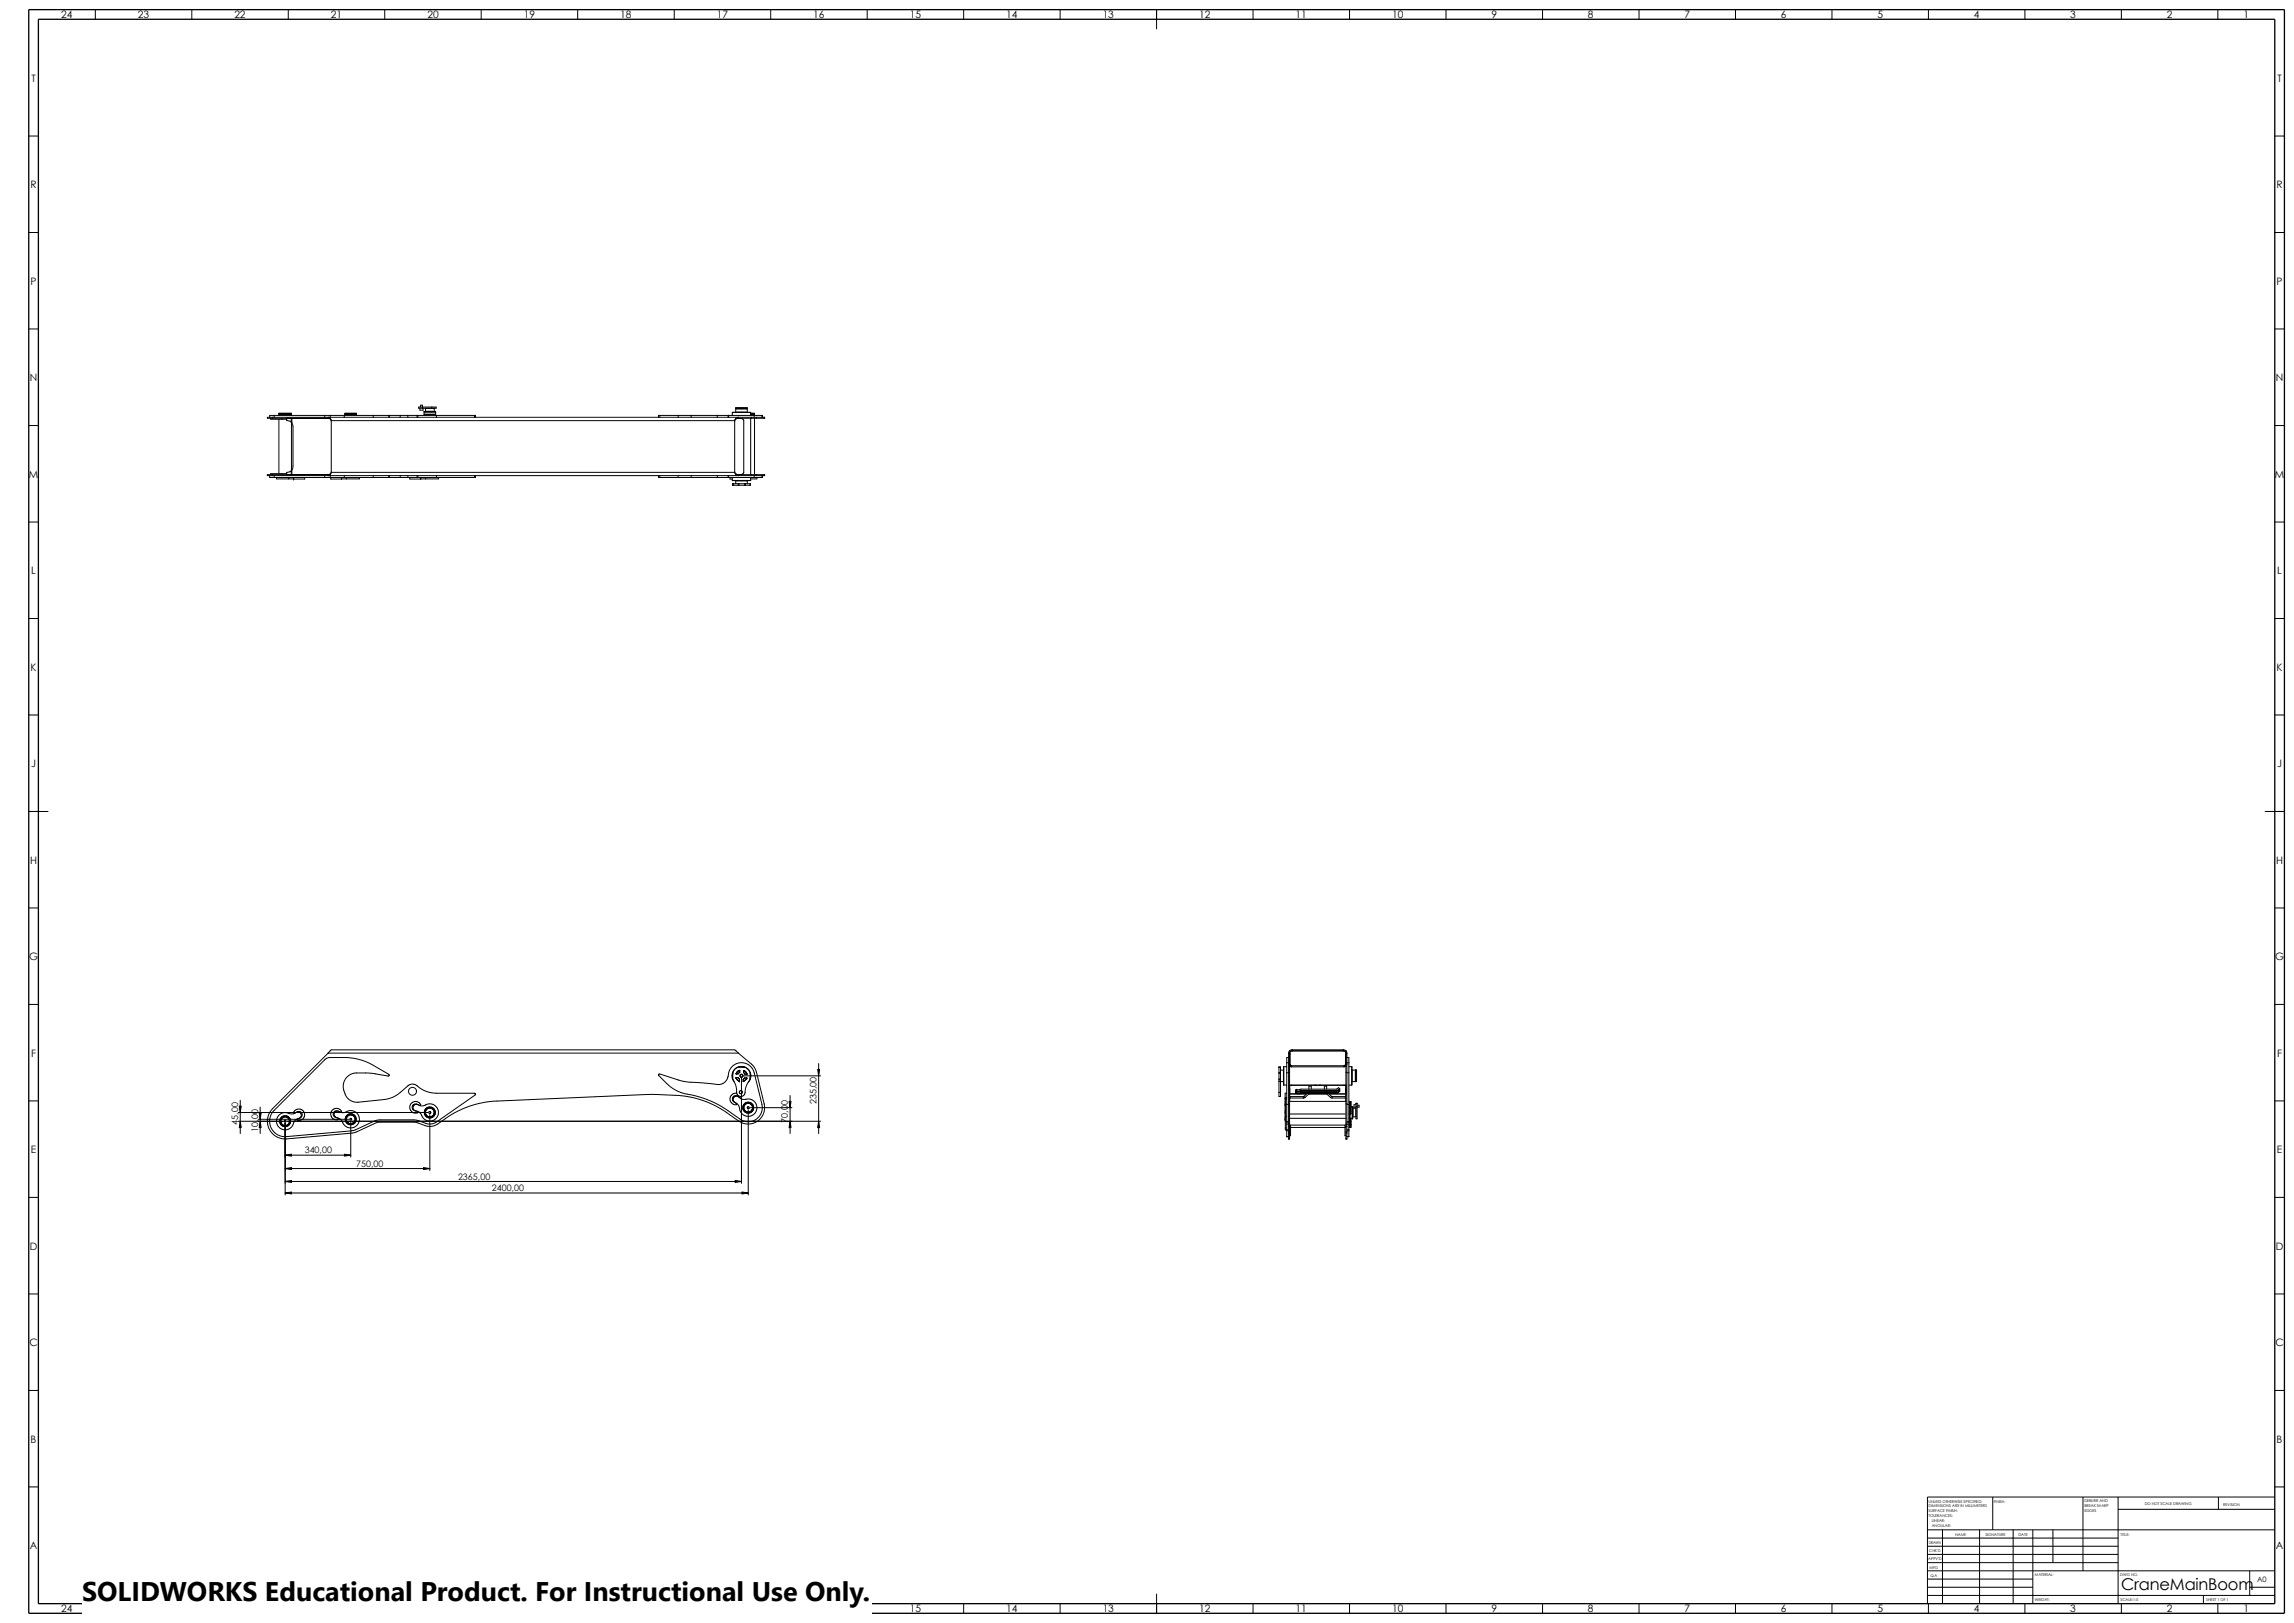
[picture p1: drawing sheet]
<svg xmlns="http://www.w3.org/2000/svg" width="1189mm" height="841mm" viewBox="0 0 1189 841" stroke-linecap="round" stroke-linejoin="round" font-family="sans-serif">
<defs><g id="words">
<text font-size="14" x="43" y="830">SOLIDWORKS Educational Product. For Instructional Use Only.</text>
<text font-size="8.4" x="1099" y="824">CraneMainBoom</text>
<g font-size="5.3">
<text x="32" y="10">24</text>
<text x="71" y="10">23</text>
<text x="121" y="10">22</text>
<text x="171" y="10">21</text>
<text x="221" y="10">20</text>
<text x="271" y="10">19</text>
<text x="321" y="10">18</text>
<text x="371" y="10">17</text>
<text x="421" y="10">16</text>
<text x="471" y="10">15</text>
<text x="521" y="10">14</text>
<text x="571" y="10">13</text>
<text x="621" y="10">12</text>
<text x="671" y="10">11</text>
<text x="721" y="10">10</text>
<text x="773" y="10">9</text>
<text x="823" y="10">8</text>
<text x="873" y="10">7</text>
<text x="923" y="10">6</text>
<text x="973" y="10">5</text>
<text x="1023" y="10">4</text>
<text x="1073" y="10">3</text>
<text x="1123" y="10">2</text>
<text x="1163" y="10">1</text>
<text x="16" y="42">T</text>
<text x="1180" y="42">T</text>
<text x="16" y="98">R</text>
<text x="1180" y="98">R</text>
<text x="16" y="148">P</text>
<text x="1180" y="148">P</text>
<text x="15" y="198">N</text>
<text x="1179" y="198">N</text>
<text x="15" y="248">M</text>
<text x="1179" y="248">M</text>
<text x="16" y="298">L</text>
<text x="1180" y="298">L</text>
<text x="16" y="348">K</text>
<text x="1180" y="348">K</text>
<text x="16" y="398">J</text>
<text x="1180" y="398">J</text>
<text x="16" y="448">H</text>
<text x="1180" y="448">H</text>
<text x="15" y="498">G</text>
<text x="1179" y="498">G</text>
<text x="16" y="548">F</text>
<text x="1180" y="548">F</text>
<text x="16" y="598">E</text>
<text x="1180" y="598">E</text>
<text x="15" y="648">D</text>
<text x="1179" y="648">D</text>
<text x="15" y="698">C</text>
<text x="1179" y="698">C</text>
<text x="16" y="748">B</text>
<text x="1180" y="748">B</text>
<text x="15" y="803">A</text>
<text x="1179" y="803">A</text>
<text x="32" y="836">24</text>
<text x="471" y="836">15</text>
<text x="521" y="836">14</text>
<text x="571" y="836">13</text>
<text x="621" y="836">12</text>
<text x="671" y="836">11</text>
<text x="721" y="836">10</text>
<text x="773" y="836">9</text>
<text x="823" y="836">8</text>
<text x="873" y="836">7</text>
<text x="923" y="836">6</text>
<text x="973" y="836">5</text>
<text x="1023" y="836">4</text>
<text x="1073" y="836">3</text>
<text x="1123" y="836">2</text>
<text x="1163" y="836">1</text>
</g>
<g font-size="4.6">
<text x="423" y="572" transform="rotate(-90 423 572)">235,00</text>
<text x="408" y="582" transform="rotate(-90 408 582)">70,00</text>
<text x="123" y="583" transform="rotate(-90 123 583)">45,00</text>
<text x="134" y="586" transform="rotate(-90 134 586)">10,00</text>
<text x="158" y="598">340,00</text>
<text x="185" y="605">750,00</text>
<text x="237" y="611">2365,00</text>
<text x="255" y="617">2400,00</text>
</g>
<text font-size="3.9" x="1170" y="820">A0</text>
<g font-size="2">
<text x="999" y="779">UNLESS OTHERWISE SPECIFIED:</text>
<text x="1033" y="779">FINISH:</text>
<text x="1080" y="779">DEBURR AND</text>
<text x="999" y="781">DIMENSIONS ARE IN MILLIMETERS</text>
<text x="999" y="784">SURFACE FINISH:</text>
<text x="1080" y="784">EDGES</text>
<text x="1080" y="781">BREAK SHARP</text>
<text x="1112" y="780">DO NOT SCALE DRAWING</text>
<text x="1152" y="780">REVISION</text>
<text x="999" y="786">TOLERANCES:</text>
<text x="1001" y="791">ANGULAR:</text>
<text x="1001" y="789">LINEAR:</text>
<text x="1013" y="796">NAME</text>
<text x="1029" y="796">SIGNATURE</text>
<text x="1046" y="796">DATE</text>
<text x="1099" y="796">TITLE:</text>
<text x="1000" y="800">DRAWN</text>
<text x="999" y="808">APPV'D</text>
<text x="1000" y="804">CHK'D</text>
<text x="1000" y="813">MFG</text>
<text x="1000" y="817">Q.A</text>
<text x="1055" y="817">MATERIAL:</text>
<text x="1099" y="817">DWG NO.</text>
<text x="1055" y="830">WEIGHT:</text>
<text x="1099" y="830">SCALE:1:5</text>
<text x="1143" y="830">SHEET 1 OF 1</text>
</g>
</g></defs>
<g fill="none" stroke="#000" stroke-width=".52">
<path d="M49 5v5M99 5v5M149 5v5M199 5v5M249 5v5M299 5v5M349 5v5M399 5v5M449 5v5M499 5v5M549 5v5M599 5v10"/>
<path d="M649 5v5M699 5v5M749 5v5M799 5v5M849 5v5M899 5v5M949 5v5M999 5v5M1049 5v5M1099 5v5M1149 5v5M15 70h5"/>
<path d="M1179 70h5M15 120h5M1179 120h5M15 170h5M1179 170h5M140 216v-1h106v1M140 217h9M141 216v1M142 215v1M145 214h.1M145 215h6M145 214v1"/>
<path d="M145 217v28M145 214h6M146 217h.1M151 214h.1M151 215h.1M151 217v29M151 214l-6 1M151 219l1 2v21l-1 2M152 217h-3v1h1l1 1M152 217h.1M153 217h.1M154 217h.1"/>
<path d="M156 217h.1M167 217h.1M168 215v1M169 217h.1M170 217h-31v-1h257v1h-14M170 217h.1M171 217h-20v2M171 217l-1-1 1 1M171 217l1 1M171 217h.1M171 215v1M172 218v27"/>
<path d="M172 218h209M178 215v1M179 214h.1M179 214h6M179 215h6M179 215h.1M185 214h.1M185 215h.1M193 215v1M202 215v1M207 215v1M211 215v1"/>
<path d="M216 215v1M217 215v1M217 211h9v1h-9zM218 212v1h1v-1M218 211v-1h1v2M220 213h.1M220 213v2h6v-2M220 215h6M220 213h6M220 215h.1M221 212v1M221 213h.1"/>
<path d="M221 212h.1M224 211v1M225 212h.1M225 213h.1M225 212v1M226 215h.1M226 213h.1M226 215v1M246 215v1M341 216v-1h54v1M342 215v1M351 215v1"/>
<path d="M358 215v1M372 215v1M377 215v1M378 215v1M380 214h9M380 214v1M381 218v27M381 214h.1M381 211h6M381 211l6 1M381 212h.1M381 217l2-1v1h-2"/>
<path d="M381 217v1M381 217h.1M384 217l1 1v27l-1 1h-2M387 211v3M387 212h-6v2M389 215h2M389 214v1M389 217v29M389 214h2M389 216v1M391 214h.1M391 215h.1"/>
<path d="M391 215v1M391 214l-2 1M391 217v29M392 216v1M395 215v1M396 216v1M15 221h5M1179 221h5M140 246v1h106v-1M141 246h.1M142 246v1M143 247v1h15v-1"/>
<path d="M146 245v1M149 245h-9v1M150 247v1M151 244h-1l-1 1v1M151 244v2h20M152 248h.1M152 247v1M153 246h.1M154 246h.1M156 246h.1M167 246h.1M168 246v1"/>
<path d="M169 246h.1M170 246h-31h257h-13M171 246h-1h1M171 246h.1M171 246v1M171 247v1h15v-1M172 245l-1 1M172 245h209M177 247v1M178 246v1M180 247v1M193 246v1"/>
<path d="M202 246v1M207 246v1M211 246v1M212 247v1h15v-1M216 246v1M217 246v1M218 247v1M221 247v1M226 246v1M246 246v1M341 246v1h54v-1M342 246v1"/>
<path d="M351 246v1M358 246v1M372 246v1M377 246v1M378 246v1M378 247v1h2M380 249h.1M380 247v2M380 249h9M380 251h9h-9zM380 251h.1M381 245v1"/>
<path d="M381 249h.1M381 249v2M381 249h6M381 246h2M381 246h.1M383 251h.1M383 246h-2M386 251h.1M387 249v2M387 249h.1M389 249h.1M389 247v2"/>
<path d="M389 246h.1M391 246v1M392 246h.1M392 247v1h-3M395 246v1M396 246h.1M15 271h5M1179 271h5M15 321h5M1179 321h5M15 371h5M1179 371h5"/>
<path d="M15 420h10M1174 420h10M15 470h5M1179 470h5M15 520h5M1179 520h5M170 546l2-2h209l2 2M170 546l-30 30-1 3v3l1 4 2 2 3 2h4l33-3 14-6h19l5 2M170 546h213M342 557h-1l5 5 5 3 12 4 7 2 15 10h4l3-1 2-3 1-3-5-20-4-3h-4l-3 3-2 4M342 557l12 3 18 2 3-1 2-3M380 559l1 4 1 4 2 1 2-1v-3l3-5"/>
<path d="M380 556v3M381 558l2 2M381 558h.1M382 556h.1M381 558h1M382 556h1M382 558h1M383 558v1M383 556h.1M383 546l8 7 5 19v3l-1 3-2 3-3 1h-4l-2-1-11-7-10-4-8-2-18-1-84 4-6 1-7 3-6 3-9 5-3 1-2-1M383 553h3M383 553l-2 1-1 2"/>
<path d="M383 559h.1M383 559v1M383 555l-1 1M383 555h.1M383 555v1M384 559v54M385 553h.1M385 559h.1M385 559v1M385 557h40M385 556h.1M385 556l1 1"/>
<path d="M385 555v1M385 555l2 2M385 555h.1M386 553l2 1 1 2M386 559h-1M386 559h.1M386 557h.1M386 559h1M386 557h1M387 559l-2 1M387 559h.1M387 557h.1"/>
<path d="M389 557v2M389 556v3M424 554h1l-1 3zM424 551v36M663 553h1M663 559h1M663 556h1M663 553v13M663 560h1M664 555h1M664 553v13M665 555v5"/>
<path d="M665 554v1M665 553v9M665 553h2M667 551v5M667 556h1M667 551h1M667 556v25M668 548h-1v3M668 551l1 1M668 546h.1M668 556h.1M668 546v26"/>
<path d="M668 545v1M668 545h1M668 552h.1M668 546v7h28M668 552l1 1M669 545l-1 1M669 552h.1M669 552v1M669 552h27M670 544l-1 1M670 544l-2 1M670 544h26"/>
<path d="M670 544h.1M696 544h.1M696 544l1 1M696 544l2 1M696 552v1M697 553h1M697 552h-1M697 553h-1M697 552v1M697 545l1 1M697 553v-7v-1h-28h-1v27M697 551v1"/>
<path d="M697 552h.1M698 546h.1M698 546v44v-44M698 556h.1M698 551h.1M698 545h-1M698 545v1M698 548h1v3M698 556h1M698 551h1M699 551v5M699 553h2"/>
<path d="M699 556v25M701 553v9M701 553h.1M701 554v1M701 555v5M701 555h2M702 555v5M703 555v5M703 554v1M15 570h5M123 576h99M124 573h1v3z"/>
<path d="M125 570v17M134 577h1v3zM135 574v13M144 578l3-1h4l3-1 2 1v1l-1 1-2 2-2 3-3 1h-3l-1-2-1-3zM153 576l2-1h2l1 2-1 3-1 1h-2v-1l2-1 1-2-2-1-3 1zM172 575l3-1 2 2h-3l-1 1v1l3 2h-1h-2l-1-1-1-2zM174 576h1l3 1 3-1h3l2 2v4l-3 2h-3l-2-1-1-3-3-1-1-2zM179 567l-1-3v-3l1-3 3-1 2-1h7l10 2 1-1-11-6-5-2-6-1h-10l-28 28-2 4 1 4 3 4 4 1 35-3 13-6h19l6 2M179 567l2 3 3 1 16-1 5-2 6-5 2-1h2l5 3 4 1 22 1-20 14-3 1h-2M179 579v2l2 2h2l1-2v-2l-1-2h-2l-2 2M213 572l3-1 2 1v1l-3-1-1 1v2l3 1v1h-2l-2-2-1-1zM216 576l2 1 2 3 2 1 4-1 1-3-1-3-3-2-4 1-4-1-1 2 2 2"/>
<path d="M220 575v3l2 1h2l1-2v-2l-1-1h-2l-2 2M223 578v29M380 569l2-1 3 2 3-1 2 1 2 3v3l-3 2h-4l-1-2-1-3-3-2zM380 561l-1-3 1-2 1-3h3h3l2 3v2l-1 3M382 567h-2l-1 1-1 2 2 2h2l-2-2v-2h2l2 1v-1M383 560h.1M385 560h.1M388 575v44M389 574h21M409 571h1l-1 3zM409 568v19M663 566v2h1v-2"/>
<path d="M663 560h2M663 566h1M665 560v1M665 562h2M666 573h.1M666 572h.1M666 580h.1M666 571h.1M666 573v8M666 577h.1M666 569h1M666 579h.1"/>
<path d="M666 576h.1M666 575h.1M666 569v3M666 572v1M666 579v2M666 570v9M666 579h1M666 570h1M666 569v1M667 567h-1v2M667 572h1M668 572v12"/>
<path d="M668 572h.1M668 572v11M668 567h.1M668 566h.1M668 580h30M668 577h30M668 571h30M668 562h30M668 563h.1M668 567h9M669 562h.1M669 562h-1"/>
<path d="M669 562h28M671 566h1M671 565h1M671 566h.1M671 566l1 1M671 565l1 1M672 565l1 1M672 565h.1M672 566v1M672 566h.1M672 566h-1M672 565h-1"/>
<path d="M672 565l-1 1M672 567h1M672 565h1M672 567h.1M672 566h1M673 566h.1M673 567h.1M673 565h.1M673 565v1M674 566h.1M674 565h.1M674 566l-1 1"/>
<path d="M674 565h-1M674 565l-1 1M674 566h19M674 565h19M675 568v1M675 568h-6v1h6M676 568h-1M676 568v1M676 569h-1M678 566l-2 2M678 566v1M678 567h10"/>
<path d="M678 564v-1h2v1M678 565h.1M678 567l-2 2M678 566h1h-1M678 565h1zM679 567h-1M679 567h8M679 566v1M680 565h.1M682 562h.1M684 562h.1M686 564v-1h2v1"/>
<path d="M686 565h.1M686 566h1h-1M686 565h1zM687 567h.1M687 566v1M687 567l3 2M688 565h.1M688 566l-1 1M688 566l2 2M689 567h8M690 569h.1M690 568h.1"/>
<path d="M690 568v1M690 568h7v1h-7M693 565h.1M693 566h.1M694 566h.1M694 565h.1M694 566h-1M694 565h-1M694 564h.1M694 564h-1h-21l-1 1M694 565v1M694 564v1"/>
<path d="M697 562h.1M697 567h.1M697 567h1M697 566h1M697 563h1M697 562v9M697 564l1 2M698 572h.1M698 572h1M699 571v13M699 580h.1M699 577h.1"/>
<path d="M699 562h2M699 579h1M699 577h1M699 571h1M700 580h1M700 577h.1M700 571v6M700 580v4M700 571v13M700 571h.1M700 574h1M701 562h.1"/>
<path d="M701 560v1M701 560h2M701 580h.1M701 574h.1M701 574v6M701 574v4M701 579v1M701 579h.1M701 574v1M701 574v5M701 574h2v5h-2zM703 575h.1"/>
<path d="M703 578h.1M703 572h-1v2h1M703 573v7v-7M703 573v-1v1M703 573h.1M703 573h1v1h-1M1179 570h5M123 581h24M125 581v3h-1zM134 580h47M135 581v3h-1zM146 582l1 1 3-1v-2l-1-1h-3l-1 2 1 2h3l1-1v-2l-1-1h-2l-2 1v2"/>
<path d="M147 581h1h-1M148 599l3-1v1zM148 582v37M148 599h34M149 581h276M178 598l4 1h-4zM182 581v19M409 581l1 3h-1zM424 581l1 3h-1zM666 584v2h1M666 581v3M666 581h1"/>
<path d="M666 584h1M667 581v2M667 585v1M667 581h1M667 583h1M667 586v3h1M667 585h1M667 586h1M667 583v2M668 587h.1M668 590h.1M668 584h.1"/>
<path d="M668 584v3M668 587v3M668 583v1M668 583h30M668 584h30M669 583v6h-1M697 583v6h1M698 583h1M698 584h.1M698 587h.1M698 581h1M698 585h1"/>
<path d="M698 586h1M699 581v2M699 585v1M699 586v3h-1M699 583h.1M699 584h1M699 583v2M699 583h1M700 583h.1M700 584h.1M148 606l3-1v1zM148 618h3v1z"/>
<path d="M148 612h3v1zM148 606h75M148 618h240M148 612h236M219 605l4 1h-4zM381 612h3l-3 1zM384 618h4l-4 1zM15 620h5M1179 620h5M15 671h5M1179 671h5M15 721h5"/>
<path d="M1179 721h5M15 771h5M1033 776v17M1080 776v38M1098 776v55M1150 776v6M1179 771h5M1179 776h-180v55M999 797h99M999 793h180M1007 793v38M1026 793v38"/>
<path d="M1043 793v38M1054 793v38M1064 793v17M1098 782h81M999 818h55M999 814h180M999 801h99M999 805h99M999 810h99M1166 814v13M49 831v5M99 831v5"/>
<path d="M149 831v5M199 831v5M249 831v5M299 831v5M349 831v5M399 831v5M449 831v5M499 831v5M549 831v5M599 826v10M649 831v5M699 831v5"/>
<path d="M749 831v5M799 831v5M849 831v5M899 831v5M949 831v5M999 822h55M999 827h180M999 831v5M1049 831v5M1099 831v5M1142 827v4M1149 831v5"/>
<path d="M1166 822h13"/>
<circle cx="384" cy="557" r=".8"/>
<circle cx="384" cy="557" r=".7"/>
<circle cx="182" cy="580" r="2.3"/>
<circle cx="182" cy="580" r="2.5"/>
<circle cx="182" cy="580" r=".5"/>
<circle cx="214" cy="566" r="2"/>
<circle cx="223" cy="576" r="2.8"/>
<circle cx="223" cy="576" r="2.3"/>
<circle cx="223" cy="576" r="2.5"/>
<circle cx="223" cy="576" r=".5"/>
<circle cx="384" cy="566" r=".8"/>
<circle cx="388" cy="574" r="2.8"/>
<circle cx="388" cy="574" r=".5"/>
<circle cx="388" cy="574" r="2.5"/>
<circle cx="388" cy="574" r="2.3"/>
<circle cx="148" cy="581" r="2.5"/>
<circle cx="148" cy="581" r="2.2"/>
<circle cx="148" cy="581" r="2.8"/>
<circle cx="182" cy="580" r="2.8"/>
</g>
<path d="M15 5h1169v831h-1169zM20 10h1159v821h-1159z" fill="none" stroke="#000" stroke-width=".68" stroke-linecap="butt"/>
<g fill="#000">
<path d="M424 554h1l-1 3zM124 573h1v3zM409 571h1l-1 3zM125 581v3h-1zM135 581v3h-1zM134 577h1v3zM148 599l3-1v1zM178 598l4 1h-4zM409 581l1 3h-1zM424 581l1 3h-1zM148 606l3-1v1zM148 618h3v1z"/>
<path d="M148 612h3v1zM219 605l4 1h-4zM381 612h3l-3 1zM384 618h4l-4 1z"/>
</g>
<path d="M43 815h409v26h-409z" fill="#fff"/>
<use href="#words"/>
</svg>
